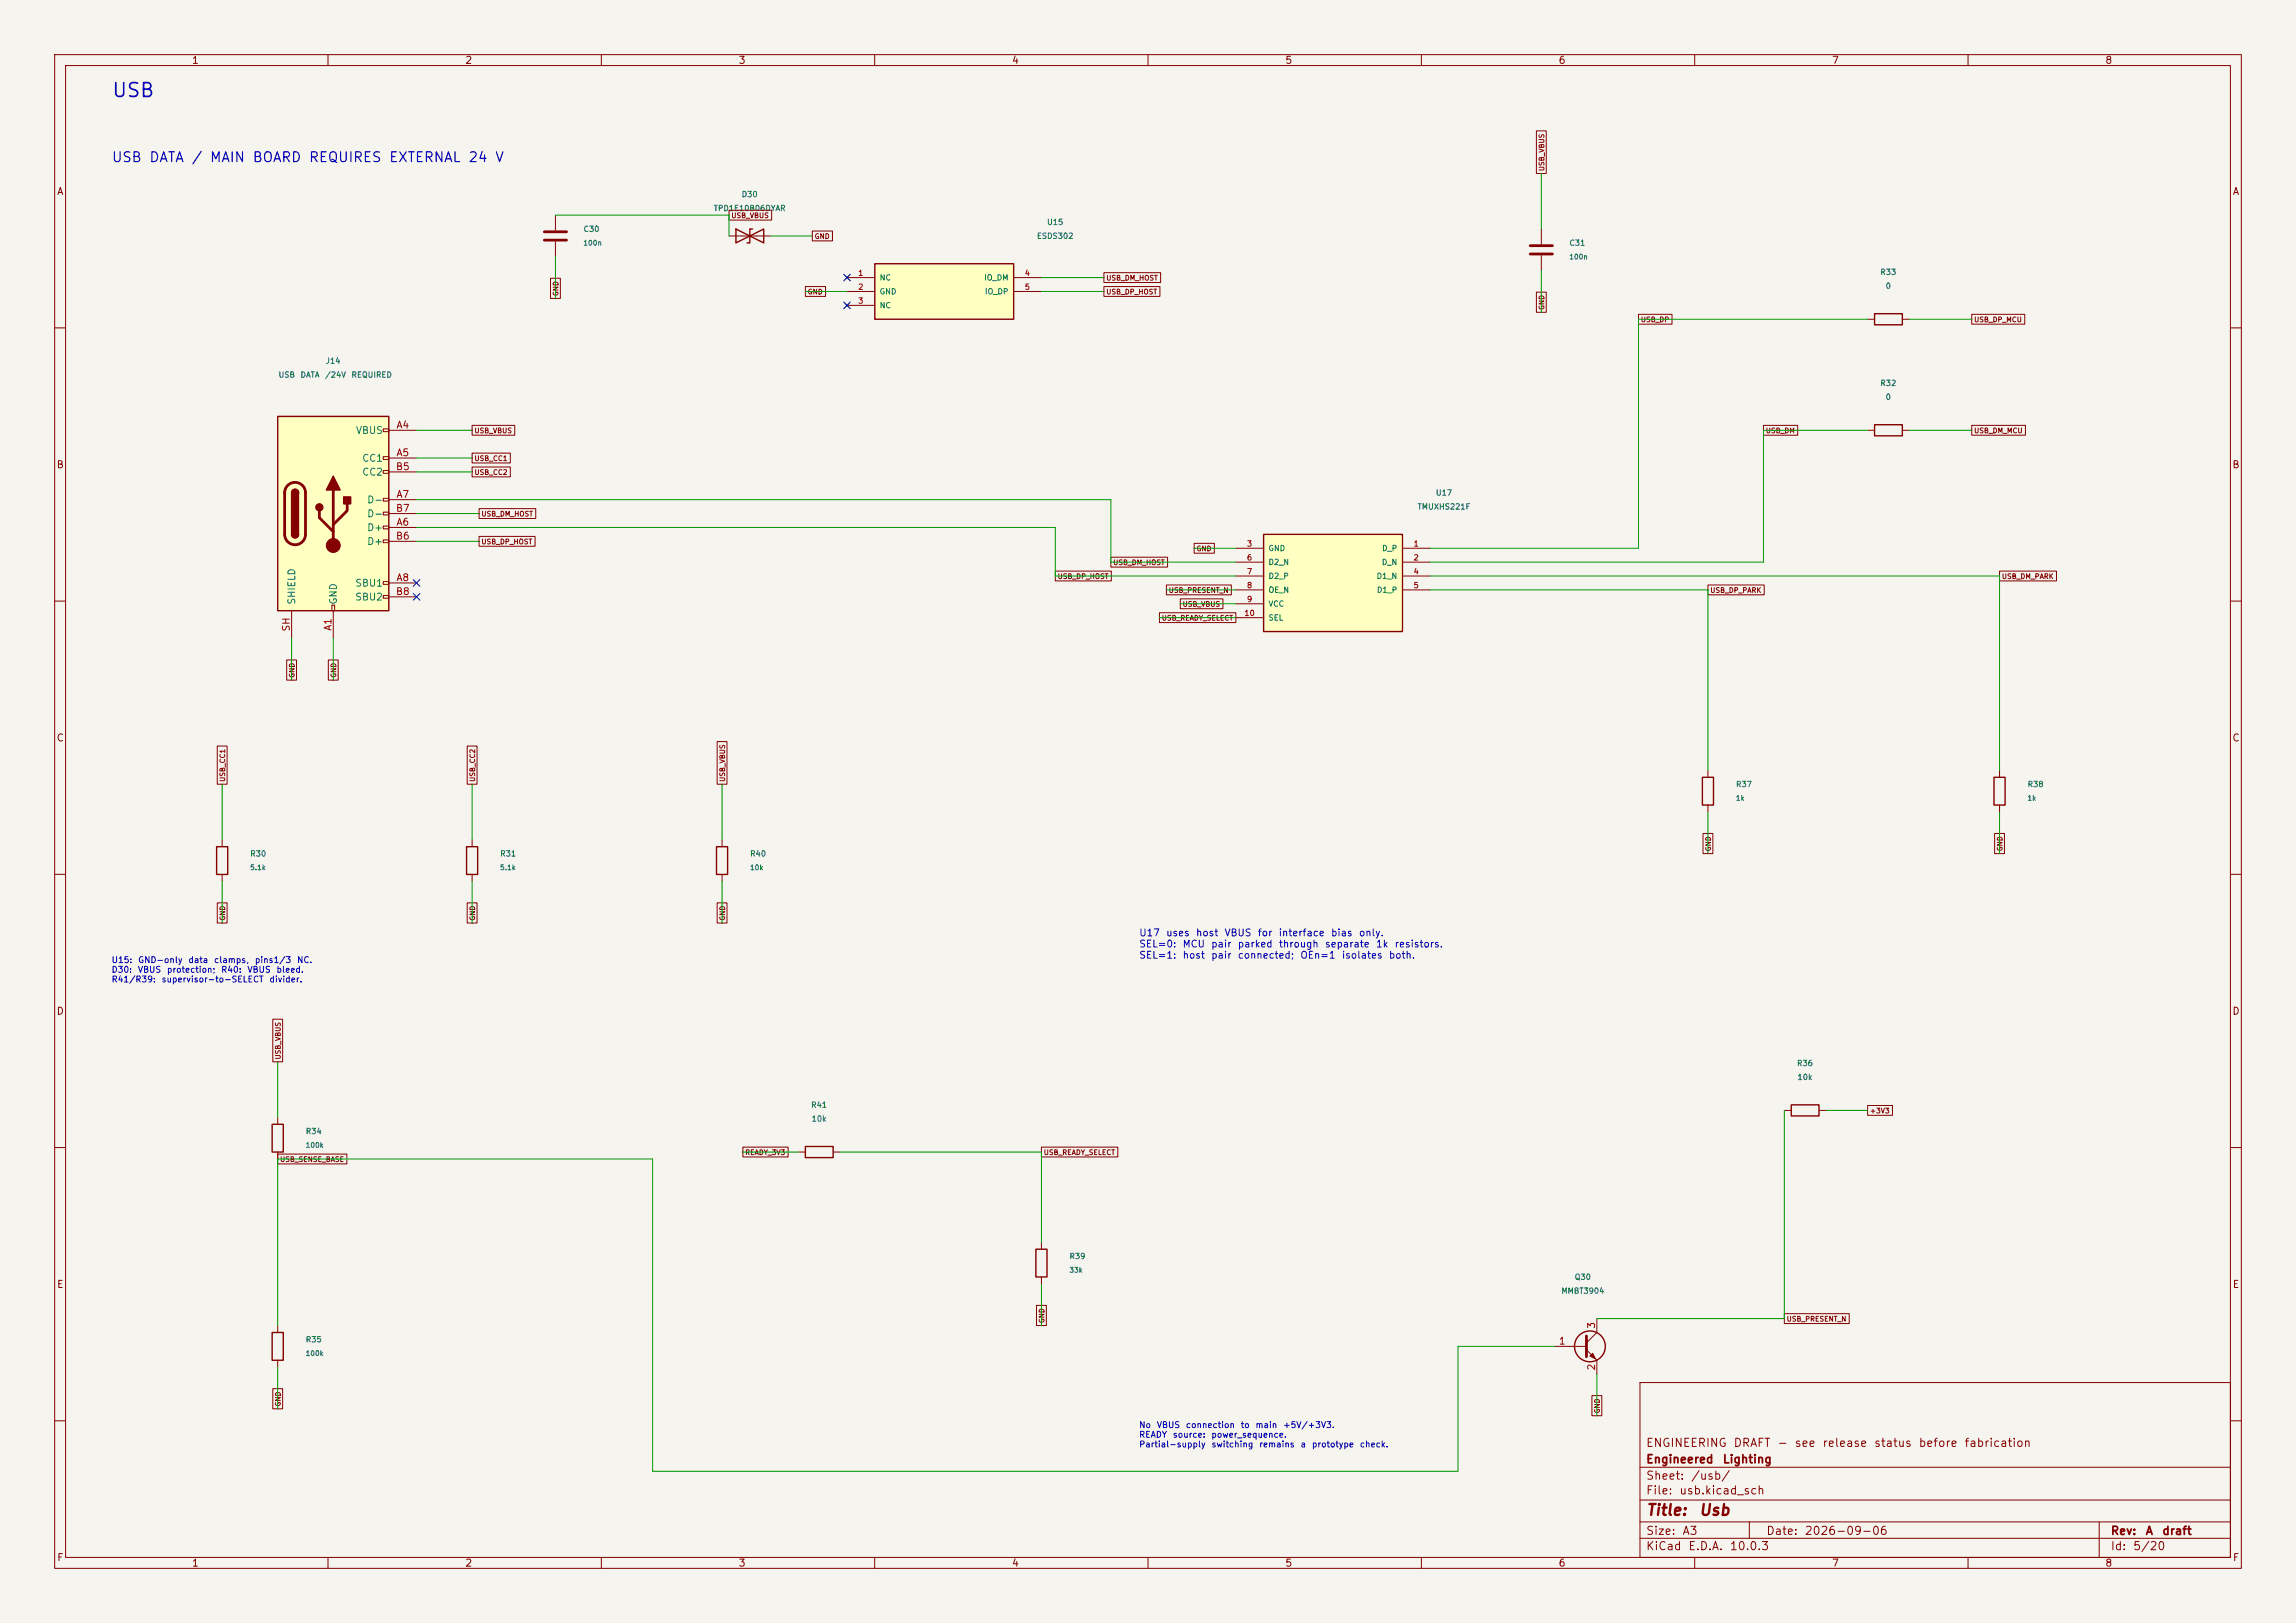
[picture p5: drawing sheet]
<svg xmlns="http://www.w3.org/2000/svg" width="420mm" height="297mm" viewBox="0 0 420 297" stroke-linecap="round" stroke-linejoin="round" font-family="sans-serif">
<defs><g id="words">
<text font-size="2.5" fill="#0000c2" x="20.3" y="18.4">USB</text>
<g font-size="2" fill="#840000">
<text x="301" y="277.8">Title:</text>
<text x="310.7" y="277.8">Usb</text>
</g>
<text font-size="1.8" fill="#0000c2" x="20.3" y="30.1">USB DATA / MAIN BOARD REQUIRES EXTERNAL 24 V</text>
<g font-size="1.5" fill="#840000">
<text x="301" y="268.1">Engineered</text>
<text x="301" y="265.1">ENGINEERING</text>
<text x="315" y="268.1">Lighting</text>
<text x="317" y="265.1">DRAFT</text>
<text x="325" y="265.1">-</text>
<text x="328.2" y="265.1">see</text>
<text x="333.3" y="265.1">release</text>
<text x="342.7" y="265.1">status</text>
<text x="350.9" y="265.1">before</text>
<text x="359.2" y="265.1">fabrication</text>
<text x="301" y="273.8">File:</text>
<text x="301" y="271.1">Sheet:</text>
<text x="307.1" y="273.8">usb.kicad_sch</text>
<text x="309.2" y="271.1">/usb/</text>
<text x="301" y="281.2">Size:</text>
<text x="307.6" y="281.2">A3</text>
<text x="323" y="281.2">Date:</text>
<text x="330" y="281.2">2026-09-06</text>
<text x="386" y="281.2">Rev:</text>
<text x="392.4" y="281.2">A</text>
<text x="395.4" y="281.2">draft</text>
<text x="301" y="284">KiCad</text>
<text x="308.7" y="284">E.D.A.</text>
<text x="316.3" y="284">10.0.3</text>
<text x="386" y="284">Id:</text>
<text x="390.1" y="284">5/20</text>
</g>
<g font-size="1.3" fill="#840000">
<text x="35" y="12">1</text>
<text x="85" y="12">2</text>
<text x="135" y="12">3</text>
<text x="185" y="12">4</text>
<text x="235" y="12">5</text>
<text x="285" y="12">6</text>
<text x="335" y="12">7</text>
<text x="385" y="12">8</text>
<text x="10.3" y="36">A</text>
<text x="408.3" y="36">A</text>
<text x="10.3" y="86">B</text>
<text x="408.2" y="86">B</text>
<text x="10.3" y="136">C</text>
<text x="408.2" y="136">C</text>
<text x="10.3" y="186">D</text>
<text x="408.2" y="186">D</text>
<text x="10.3" y="236">E</text>
<text x="408.3" y="236">E</text>
<text x="10.3" y="286">F</text>
<text x="35" y="287">1</text>
<text x="85" y="287">2</text>
<text x="135" y="287">3</text>
<text x="185" y="287">4</text>
<text x="235" y="287">5</text>
<text x="285" y="287">6</text>
<text x="335" y="287">7</text>
<text x="385" y="287">8</text>
<text x="408.3" y="286">F</text>
</g>
<g font-size="1.3" fill="#006464">
<text x="65" y="79.7">VBUS</text>
<text x="66.2" y="84.8">CC1</text>
<text x="66.2" y="87.3">CC2</text>
<text x="67.1" y="92.4">D-</text>
<text x="67.1" y="95">D-</text>
<text x="67.1" y="97.5">D+</text>
<text x="67.1" y="100">D+</text>
<text x="64.9" y="107.7">SBU1</text>
<text x="54.3" y="110.7" transform="rotate(-90 54.3 110.7)">SHIELD</text>
<text x="61.9" y="110.7" transform="rotate(-90 61.9 110.7)">GND</text>
<text x="64.9" y="110.2">SBU2</text>
</g>
<g font-size="1.3" fill="#a90000">
<text x="72.4" y="78.7">A4</text>
<text x="72.4" y="83.8">A5</text>
<text x="72.3" y="86.3">B5</text>
<text x="72.3" y="94">B7</text>
<text x="72.4" y="91.4">A7</text>
<text x="72.3" y="99">B6</text>
<text x="72.4" y="96.5">A6</text>
<text x="72.4" y="106.7">A8</text>
<text x="72.3" y="109.2">B8</text>
<text x="53.3" y="115.7" transform="rotate(-90 53.3 115.7)">SH</text>
<text x="60.9" y="115.6" transform="rotate(-90 60.9 115.6)">A1</text>
<text x="292.1" y="243.3" transform="rotate(-90 292.1 243.3)">3</text>
<text x="285" y="246.4">1</text>
<text x="292.1" y="250.9" transform="rotate(-90 292.1 250.9)">2</text>
</g>
<g font-size="1.3" fill="#0000c2">
<text x="208.3" y="171.6">U17</text>
<text x="208.3" y="173.7">SEL=0:</text>
<text x="213.2" y="171.6">uses</text>
<text x="216.2" y="173.7">MCU</text>
<text x="218.7" y="171.6">host</text>
<text x="221.4" y="173.7">pair</text>
<text x="223.9" y="171.6">VBUS</text>
<text x="226.3" y="173.7">parked</text>
<text x="230" y="171.6">for</text>
<text x="233.8" y="171.6">interface</text>
<text x="233.8" y="173.7">through</text>
<text x="242.3" y="173.7">separate</text>
<text x="243.4" y="171.6">bias</text>
<text x="248.5" y="171.6">only.</text>
<text x="251.6" y="173.7">1k</text>
<text x="255" y="173.7">resistors.</text>
<text x="208.3" y="175.7">SEL=1:</text>
<text x="216.2" y="175.7">host</text>
<text x="221.4" y="175.7">pair</text>
<text x="226.3" y="175.7">connected;</text>
<text x="237.8" y="175.7">OEn=1</text>
<text x="245.3" y="175.7">isolates</text>
<text x="253.9" y="175.7">both.</text>
</g>
<g font-size="1.1" fill="#0000c2">
<text x="20.3" y="176.5">U15:</text>
<text x="20.3" y="178.3">D30:</text>
<text x="25.1" y="178.3">VBUS</text>
<text x="25.2" y="176.5">GND-only</text>
<text x="30.4" y="178.3">protection;</text>
<text x="34.4" y="176.5">data</text>
<text x="39.1" y="176.5">clamps,</text>
<text x="40.4" y="178.3">R40:</text>
<text x="45.2" y="178.3">VBUS</text>
<text x="46.5" y="176.5">pins1/3</text>
<text x="50.5" y="178.3">bleed.</text>
<text x="54.2" y="176.5">NC.</text>
<text x="20.3" y="180">R41/R39:</text>
<text x="29.5" y="180">supervisor-to-SELECT</text>
<text x="49.2" y="180">divider.</text>
<text x="208.3" y="261.6">No</text>
<text x="208.3" y="263.4">READY</text>
<text x="211.5" y="261.6">VBUS</text>
<text x="214.4" y="263.4">source:</text>
<text x="216.8" y="261.6">connection</text>
<text x="221.5" y="263.4">power_sequence.</text>
<text x="226.9" y="261.6">to</text>
<text x="229.6" y="261.6">main</text>
<text x="234.6" y="261.6">+5V/+3V3.</text>
<text x="208.3" y="265.1">Partial-supply</text>
<text x="221.5" y="265.1">switching</text>
<text x="230.2" y="265.1">remains</text>
<text x="237.8" y="265.1">a</text>
<text x="239.9" y="265.1">prototype</text>
<text x="248.6" y="265.1">check.</text>
</g>
<g font-size="1" fill="#006464">
<text x="130.5" y="38.9">TPD1E10B06DYAR</text>
<text x="135.6" y="36.3">D30</text>
<text x="191.4" y="41.4">U15</text>
<text x="106.6" y="42.7">C30</text>
<text x="189.6" y="43.9">ESDS302</text>
<text x="287" y="45.2">C31</text>
<text x="160.8" y="51.6">NC</text>
<text x="179.9" y="51.6">IO_DM</text>
<text x="343.9" y="50.5">R33</text>
<text x="344.8" y="53.1">0</text>
<text x="160.8" y="54.1">GND</text>
<text x="160.8" y="56.6">NC</text>
<text x="180.1" y="54.1">IO_DP</text>
<text x="50.9" y="69.3">USB</text>
<text x="54.9" y="69.3">DATA</text>
<text x="59.4" y="69.3">/24V</text>
<text x="59.5" y="66.8">J14</text>
<text x="64.2" y="69.3">REQUIRED</text>
<text x="343.9" y="70.9">R32</text>
<text x="344.8" y="73.4">0</text>
<text x="259.2" y="93.5">TMUXHS221F</text>
<text x="262.6" y="90.9">U17</text>
<text x="231.9" y="101.1">GND</text>
<text x="252.7" y="101.1">D_P</text>
<text x="231.9" y="103.6">D2_N</text>
<text x="231.9" y="106.2">D2_P</text>
<text x="251.7" y="106.2">D1_N</text>
<text x="252.7" y="103.6">D_N</text>
<text x="231.9" y="108.7">OE_N</text>
<text x="231.9" y="111.3">VCC</text>
<text x="231.9" y="113.8">SEL</text>
<text x="251.8" y="108.7">D1_P</text>
<text x="317.5" y="144.3">R37</text>
<text x="370.8" y="144.3">R38</text>
<text x="45.7" y="157">R30</text>
<text x="91.4" y="157">R31</text>
<text x="137.1" y="157">R40</text>
<text x="328.6" y="195.3">R36</text>
<text x="328.7" y="197.9">10k</text>
<text x="148.3" y="202.9">R41</text>
<text x="55.8" y="207.8">R34</text>
<text x="148.4" y="205.5">10k</text>
<text x="195.5" y="230.6">R39</text>
<text x="285.5" y="237">MMBT3904</text>
<text x="288" y="234.4">Q30</text>
<text x="55.8" y="245.9">R35</text>
</g>
<g font-size="1" fill="#a90000">
<text x="156.9" y="50.7">1</text>
<text x="156.9" y="53.3">2</text>
<text x="187.4" y="50.7">4</text>
<text x="187.4" y="53.3">5</text>
<text x="156.9" y="55.8">3</text>
<text x="228" y="100.3">3</text>
<text x="258.5" y="100.3">1</text>
<text x="228" y="102.8">6</text>
<text x="228" y="105.3">7</text>
<text x="228" y="107.9">8</text>
<text x="258.5" y="102.8">2</text>
<text x="258.5" y="105.3">4</text>
<text x="258.5" y="107.9">5</text>
<text x="227.5" y="113">10</text>
<text x="228" y="110.4">9</text>
</g>
<g font-size=".9" fill="#840000">
<text x="282.7" y="31.4" transform="rotate(-90 282.7 31.4)">USB_VBUS</text>
<text x="133.7" y="40.1">USB_VBUS</text>
<text x="148.9" y="43.9">GND</text>
<text x="202.3" y="51.6">USB_DM_HOST</text>
<text x="102.4" y="54.3" transform="rotate(-90 102.4 54.3)">GND</text>
<text x="147.7" y="54.1">GND</text>
<text x="202.3" y="54.1">USB_DP_HOST</text>
<text x="282.7" y="56.8" transform="rotate(-90 282.7 56.8)">GND</text>
<text x="300.1" y="59.2">USB_DP</text>
<text x="361" y="59.2">USB_DP_MCU</text>
<text x="86.7" y="79.5">USB_VBUS</text>
<text x="322.9" y="79.5">USB_DM</text>
<text x="361" y="79.5">USB_DM_MCU</text>
<text x="86.7" y="84.6">USB_CC1</text>
<text x="86.7" y="87.1">USB_CC2</text>
<text x="88" y="94.7">USB_DM_HOST</text>
<text x="88" y="99.8">USB_DP_HOST</text>
<text x="218.8" y="101.1">GND</text>
<text x="193.4" y="106.2">USB_DP_HOST</text>
<text x="203.5" y="103.6">USB_DM_HOST</text>
<text x="366.1" y="106.2">USB_DM_PARK</text>
<text x="212.4" y="113.8">USB_READY_SELECT</text>
<text x="213.7" y="108.7">USB_PRESENT_N</text>
<text x="216.2" y="111.2">USB_VBUS</text>
<text x="312.8" y="108.7">USB_DP_PARK</text>
<text x="54.1" y="124.1" transform="rotate(-90 54.1 124.1)">GND</text>
<text x="61.7" y="124.1" transform="rotate(-90 61.7 124.1)">GND</text>
<text x="41.4" y="143.2" transform="rotate(-90 41.4 143.2)">USB_CC1</text>
<text x="87.1" y="143.2" transform="rotate(-90 87.1 143.2)">USB_CC2</text>
<text x="132.8" y="143.2" transform="rotate(-90 132.8 143.2)">USB_VBUS</text>
<text x="313.2" y="155.9" transform="rotate(-90 313.2 155.9)">GND</text>
<text x="366.5" y="155.9" transform="rotate(-90 366.5 155.9)">GND</text>
<text x="41.4" y="168.6" transform="rotate(-90 41.4 168.6)">GND</text>
<text x="87.1" y="168.6" transform="rotate(-90 87.1 168.6)">GND</text>
<text x="132.8" y="168.6" transform="rotate(-90 132.8 168.6)">GND</text>
<text x="51.6" y="194" transform="rotate(-90 51.6 194)">USB_VBUS</text>
<text x="342" y="204">+3V3</text>
<text x="51.1" y="212.8">USB_SENSE_BASE</text>
<text x="136.2" y="211.6">READY_3V3</text>
<text x="190.8" y="211.6">USB_READY_SELECT</text>
<text x="191.3" y="242.2" transform="rotate(-90 191.3 242.2)">GND</text>
<text x="326.7" y="242.1">USB_PRESENT_N</text>
<text x="51.6" y="257.5" transform="rotate(-90 51.6 257.5)">GND</text>
<text x="292.9" y="258.7" transform="rotate(-90 292.9 258.7)">GND</text>
</g>
<g font-size=".9" fill="#006464">
<text x="106.6" y="45.1">100n</text>
<text x="287" y="47.7">100n</text>
<text x="317.4" y="146.7">1k</text>
<text x="370.8" y="146.7">1k</text>
<text x="45.7" y="159.4">5.1k</text>
<text x="91.4" y="159.4">5.1k</text>
<text x="137.1" y="159.4">10k</text>
<text x="55.8" y="210.2">100k</text>
<text x="195.5" y="233.1">33k</text>
<text x="55.8" y="248.3">100k</text>
</g>
</g></defs>
<path d="M0 0h420v297h-420z" fill="#f5f4ef" stroke="#f5f4ef" stroke-width=".18"/>
<g fill="none" stroke="#840000" stroke-width=".18">
<path d="M10 10h400v277h-400zM12 12h396v273h-396zM60 10v2M110 10v2M160 10v2M210 10v2M260 10v2M310 10v2M360 10v2M10 60h2M408 60h2M10 110h2"/>
<path d="M408 110h2M10 160h2M408 160h2M10 210h2M408 210h2M300 253h108v32h-108zM10 260h2M300 278.5h108M300 274.5h108M300 268.5h108M320 278.5v3M384 278.5v6.5"/>
<path d="M408 260h2M60 285v2M110 285v2M160 285v2M210 285v2M260 285v2M300 281.5h108M310 285v2M360 285v2"/>
</g>
<path d="M50.8 76.2h20.3v35.6h-20.3z" fill="#ffffc2"/>
<g fill="none" stroke="#840000" stroke-width=".18">
<path d="M281.9 41.9v2.8M281.9 46.7v2.8M70.1 78.5h1v.5h-1zM71.1 78.7h5.1M70.1 83.6h1v.5h-1zM70.1 86.1h1v.5h-1zM70.1 91.2h1v.5h-1zM70.1 93.7h1v.5h-1zM70.1 96.3h1v.5h-1zM70.1 98.8h1v.5h-1zM71.1 83.8h5.1M71.1 96.5h5.1"/>
<path d="M71.1 91.4h5.1M71.1 86.4h5.1M71.1 99.1h5.1M71.1 94h5.1M53.3 111.8v5M60.7 110.7h.5v1.1h-.5zM61 111.8v5M70.1 106.4h1v.5h-1zM70.1 109h1v.5h-1zM71.1 106.7h5.1M71.1 109.2h5.1M86.4 153.7v1.2"/>
<path d="M86.4 160v1.3M146 210.8h1.3M152.4 210.8h1.3"/>
</g>
<path d="M50.8 76.2h20.3v35.6h-20.3zM53.3 90.2a.64 .64 0 0 1 .7-.7 .64 .64 0 0 1 .6 .7M53.3 97.8a.64 .64 0 0 0 .7 .6 .64 .64 0 0 0 .6-.6M85.3 154.9h2.1v5.1h-2.1zM147.3 209.8h5.1v2h-5.1z" fill="none" stroke="#840000" stroke-width=".25"/>
<path d="M279.9 45h4.1M279.9 46.5h4.1M52.6 88.8a1.9 1.9 0 0 1 2.1-.4 1.9 1.9 0 0 1 1.2 1.8v7.6a1.91 1.91 0 0 1-1.9 1.9 1.91 1.91 0 0 1-1.9-1.9v-7.8l.1-.6zM58.4 93.5v1.2l2.6 2.6M61 89.7v10.1M63.5 92.2v1.3l-2.5 2.5" fill="none" stroke="#840000" stroke-width=".51"/>
<g fill="#840000" stroke="#840000" stroke-width=".25">
<path d="M53.3 90.2h1.3v7.6h-1.3z"/>
<path d="M53.5 89.7a.64 .64 0 0 1 .7-.1 .64 .64 0 0 1 .4 .6h-1.3z"/>
<path d="M53.3 97.8h1.3a.64 .64 0 0 1-.6 .6 .64 .64 0 0 1-.7-.6z"/>
<path d="M61 87.1l1.2 2.6h-2.5z"/>
<path d="M62.9 90.9h1.2v1.3h-1.2z"/>
<circle cx="58.4" cy="92.8" r=".63"/>
</g>
<circle cx="61" cy="99.8" r="1.27" fill="#840000" stroke="#840000" stroke-width=".18"/>
<path d="M160 48.3h25.4v10.1h-25.4z" fill="#ffffc2"/>
<path d="M160 48.3h25.4v10.1h-25.4zM342.9 57.4h5.1v2h-5.1zM189.5 228.6h2v5.1h-2z" fill="none" stroke="#840000" stroke-width=".25"/>
<g fill="none" stroke="#840000" stroke-width=".18">
<path d="M101.6 39.4v2.8M101.6 44.2v2.8M154.6 50.4l.7 .8M154.6 55.5l.7 .8M154.9 50.8h5.1M154.9 53.3h5.1M154.9 55.9h5.1M155.3 50.4l-.7 .8M155.3 55.5l-.7 .8M185.4 50.8h5.1M185.4 53.3h5.1M341.6 58.4h1.3"/>
<path d="M348 58.4h1.2M190.5 227.3v1.3M190.5 233.7v1.2"/>
</g>
<path d="M99.6 42.4h4M99.6 43.9h4" fill="none" stroke="#840000" stroke-width=".51"/>
<path d="M231.1 97.8h25.4v17.8h-25.4z" fill="#ffffc2"/>
<g fill="none" stroke="#840000" stroke-width=".25">
<path d="M134.6 41.9v2.6l5.1-2.6v2.6zM137.7 41.9h-.5v2.6h-.5M342.9 77.7h5.1v2.1h-5.1zM231.1 97.8h25.4v17.8h-25.4zM39.6 154.9h2.1v5.1h-2.1zM131.1 154.9h2v5.1h-2zM311.4 142.2h2v5.1h-2zM364.7 142.2h2.1v5.1h-2.1zM49.8 205.7h2v5.1h-2zM327.7 202.2h5v2h-5zM49.8 243.8h2v5.1h-2z"/>
<circle cx="290.8" cy="246.4" r="2.82"/>
</g>
<g fill="none" stroke="#840000" stroke-width=".18">
<path d="M133.3 38.5h7.9v1.8h-7.9zM281 23.9h1.8v7.9h-1.8zM100.7 50.9h1.8v3.7h-1.8zM133.3 43.2h7.7M147.3 52.4h3.7v1.8h-3.7zM148.6 42.3h3.7v1.8h-3.7zM201.9 52.4h10.3v1.8h-10.3zM201.9 49.9h10.4v1.8h-10.4zM281 53.5h1.8v3.7h-1.8zM299.7 57.5h6.2v1.8h-6.2zM360.7 57.5h9.7v1.8h-9.7zM86.4 77.8h7.8v1.8h-7.8z"/>
<path d="M322.6 77.8h6.2v1.8h-6.2zM341.6 78.7h1.3M348 78.7h1.2M360.7 77.8h9.8v1.8h-9.8zM86.4 82.9h6.9v1.8h-6.9zM86.4 85.5h6.9v1.8h-6.9zM87.6 93.1h10.4v1.8h-10.4zM87.6 98.2h10.3v1.8h-10.3zM218.4 99.4h3.7v1.8h-3.7zM193 104.5h10.3v1.8h-10.3zM203.2 102h10.4v1.8h-10.4zM212.1 112.1h14v1.8h-14z"/>
<path d="M213.4 107h11.8v1.9h-11.8zM215.9 109.6h7.8v1.8h-7.8zM226.1 100.3h5M226.1 102.9h5M226.1 105.4h5M226.1 108h5M226.1 110.5h5M226.1 113h5M256.5 100.3h5.1M256.5 102.9h5.1M256.5 105.4h5.1M256.5 108h5.1"/>
<path d="M312.4 107h10.3v1.9h-10.3zM365.8 104.5h10.4v1.8h-10.4zM39.7 136.5h1.8v7h-1.8zM52.4 120.8h1.8v3.7h-1.8zM60.1 120.8h1.8v3.7h-1.8zM85.5 136.5h1.8v7h-1.8zM131.2 135.7h1.8v7.8h-1.8zM40.6 153.7v1.2M132.1 153.7v1.2M311.5 152.5h1.8v3.7h-1.8zM312.4 141v1.2M312.4 147.3v1.3"/>
<path d="M364.9 152.5h1.8v3.7h-1.8zM365.8 141v1.2M365.8 147.3v1.3M39.7 165.2h1.8v3.7h-1.8zM40.6 160v1.3M85.5 165.2h1.8v3.7h-1.8zM131.2 165.2h1.8v3.7h-1.8zM132.1 160v1.3M49.9 186.5h1.8v7.8h-1.8zM50.8 211.2h12.6v1.8h-12.6zM50.8 204.5v1.2M50.8 210.8v1.3"/>
<path d="M135.9 209.9h8.3v1.8h-8.3zM190.5 209.9h14v1.8h-14zM326.4 203.2h1.3M332.7 203.2h1.3M341.6 202.3h4.6v1.8h-4.6zM189.6 238.9h1.8v3.7h-1.8zM49.9 254.1h1.8v3.7h-1.8zM50.8 242.6v1.2M50.8 248.9v1.3M284.5 246.4h5.7M290.2 247l1.9 1.9v2.6M291.2 255.4h1.8v3.7h-1.8z"/>
<path d="M292.1 241.3v2.5l-1.9 1.9M326.4 240.4h11.9v1.8h-11.9z"/>
</g>
<path d="M290.2 244.5v3.8" fill="none" stroke="#840000" stroke-width=".51"/>
<path d="M290.8 248.2l.5-.6 .5 1.1z" fill="#840000" stroke="#840000" stroke-width=".18"/>
<g fill="none" stroke="#009600" stroke-width=".18">
<path d="M101.6 39.4h31.7v3.8M281.9 31.8v10.1M101.6 47v7.6M141 43.2h7.6M147.3 53.3h7.6M190.5 53.3h11.4M190.5 50.8h11.4M281.9 49.5v7.7M341.6 58.4h-41.9v41.9h-38.1M349.2 58.4h11.5M76.2 78.7h10.2M341.6 78.7h-19v24.2h-61"/>
<path d="M349.2 78.7h11.5M76.2 96.5h116.8v8.9h33.1M76.2 91.4h127v11.5h22.9M76.2 83.8h10.2M76.2 86.4h10.2M76.2 99.1h11.4M76.2 94h11.4M53.3 116.8v7.7M61 116.8v7.7M212.1 113h14M213.4 108h12.7M215.9 110.5h10.2"/>
<path d="M218.4 100.3h7.7M261.6 105.4h104.2v35.6M261.6 108h50.8v33M40.6 143.5v10.2M86.4 143.5v10.2M132.1 143.5v10.2M312.4 148.6v7.6M365.8 148.6v7.6M40.6 161.3v7.6M86.4 161.3v7.6M132.1 161.3v7.6M50.8 194.3v10.2"/>
<path d="M135.9 210.8h10.1M153.7 210.8h36.8v16.5M326.4 203.2v38.1h-34.3M334 203.2h7.6M190.5 234.9v7.7M50.8 242.6v-30.5h68.6v57.1h147.3v-22.8h17.8M50.8 250.2v7.6M292.1 251.5v7.6"/>
</g>
<path d="M154.3 55.3l1.2 1.2M154.3 50.2l1.2 1.2M155.5 55.3l-1.2 1.2M155.5 50.2l-1.2 1.2M75.6 108.6l1.2 1.2M75.6 106.1l1.2 1.2M76.8 108.6l-1.2 1.2M76.8 106.1l-1.2 1.2" fill="none" stroke="#000084" stroke-width=".18"/>
<use href="#words"/>
</svg>
